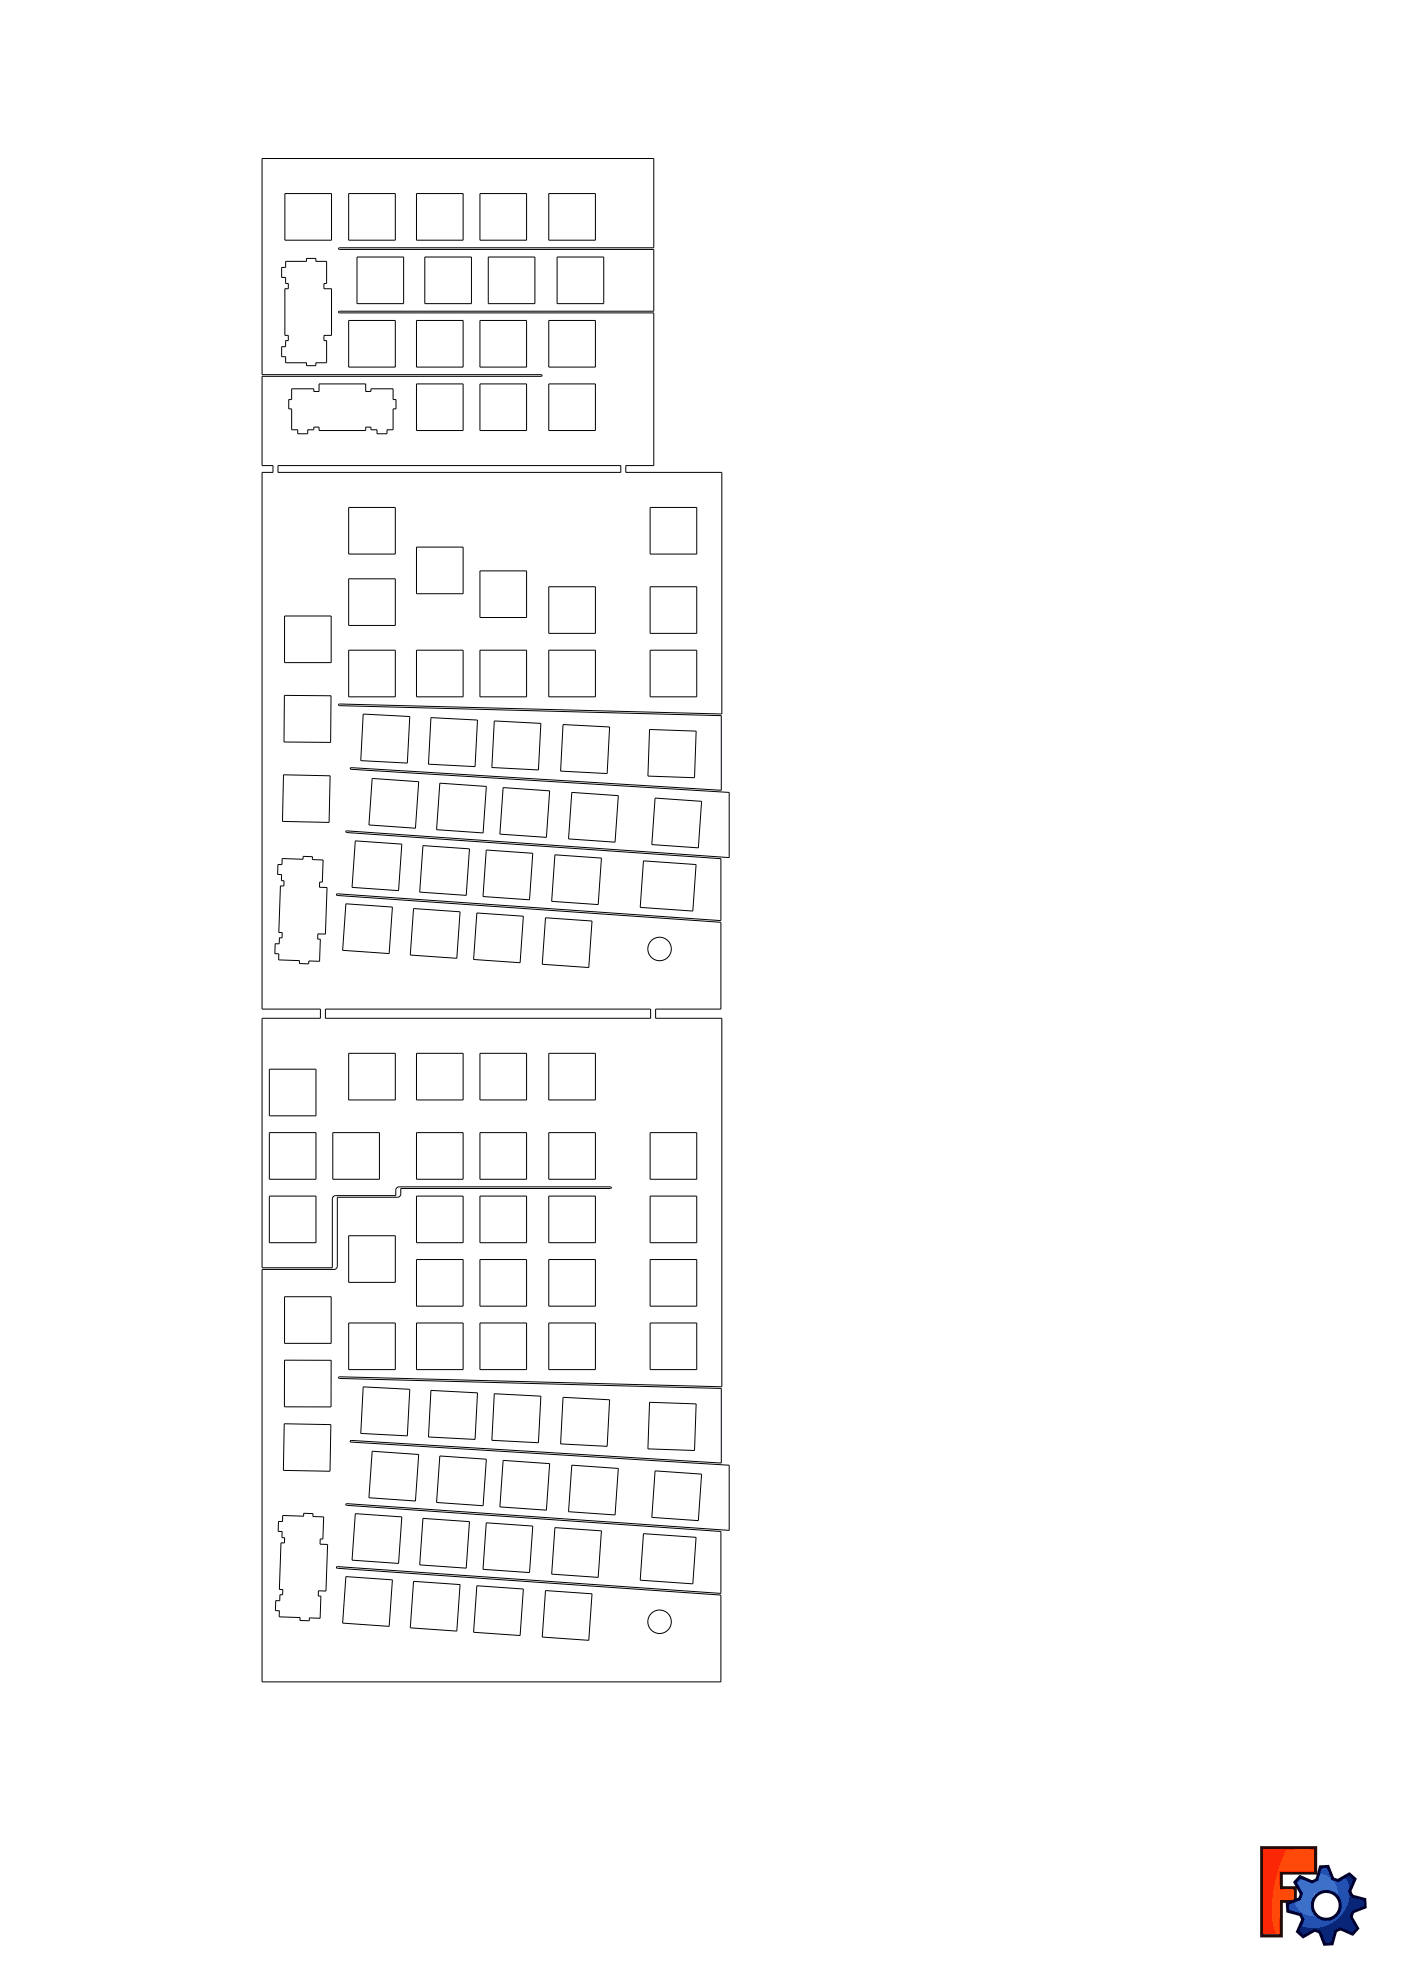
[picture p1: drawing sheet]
<svg xmlns="http://www.w3.org/2000/svg" width="420mm" height="594mm" viewBox="0 0 420 594" stroke-linecap="round" stroke-linejoin="round" font-family="sans-serif">
<g fill="#000">
<path d="M378.4 554.1h16.2v7.6h-10.3v4.4h4.2v4.1h-4.2v10.4h-5.9z" fill-rule="evenodd"/>
<path d="M389.9 562.8l-1.6 1.7 2 3.4-.5 1.5-3.7 1.5 .1 2.3 3.8 1 .7 1.4-1.6 3.7 1.7 1.5 3.5-2 1.5 .6 1.4 3.7 2.3-.2 1-3.8 1.5-.7 3.6 1.6 1.6-1.7-2-3.4 .5-1.6 3.7-1.4-.1-2.3-3.8-1-.7-1.5 1.6-3.6-1.7-1.5-3.5 1.9-1.5-.5-1.4-3.7-2.3 .1-1.1 3.9-1.4 .7zM393.6 571.4a4.2 4.2 0 0 1 8.3 0 4.2 4.2 0 0 1-8.3 0z" fill-rule="evenodd"/>
</g>
<path d="M378.4 554.1h16.2v7.6h-10.3v4.4h4.2v4.1h-4.2v10.4h-5.9z" fill="none" stroke="#370700" stroke-width=".91" stroke-linecap="butt"/>
<g fill="none" stroke="#000137" stroke-width=".91" stroke-linecap="butt">
<path d="M389.9 562.8l3.6 1.6 1.4-.7 1.1-3.9 2.3-.1 1.4 3.7 1.5 .5 3.5-1.9 1.7 1.5-1.6 3.6 .7 1.5 3.8 1 .1 2.3-3.7 1.4-.5 1.6 2 3.4-1.6 1.7-3.6-1.6-1.5 .7-1 3.8-2.3 .2-1.4-3.7-1.5-.6-3.5 2-1.7-1.5 1.6-3.7-.7-1.4-3.8-1-.1-2.3 3.7-1.5 .5-1.5-2-3.4z"/>
<circle cx="397.7" cy="571.4" r="4.2"/>
</g>
<g fill="none" stroke="#000" stroke-width=".3">
<path d="M78.6 47.5h117.5v26.8h-94.3l-.3 .3 .3 .2h94.3v18.5h-94.3l-.3 .3 .3 .2h94.3v45.8h-8.4v2.1h28.8v72.4l-114.7-3-.3 .3 .3 .2 114.5 3v22.4l-111-6.8-.3 .2 .3 .3 113.4 6.9v19.6l-114.7-8-.3 .2 .2 .3 112.3 7.8v18.6l-115-8.1-.3 .3 .2 .2 115.1 8.1v26h-19.6v2.8h19.9v110.5l-114.7-3-.3 .2 .3 .3 114.5 3v22.4l-111-6.8-.3 .2 .3 .3 113.4 6.9v19.5l-114.7-8-.3 .3 .2 .2 112.3 7.9v18.5l-115-8-.3 .2 .2 .3 115.1 8v26.1h-137.6v-123.7h21.6a1 1 0 0 0 1-1v-20.7h18a1 1 0 0 0 1-1v-1.6h62.9l.2-.2-.2-.3h-63.4a1 1 0 0 0-1 1v1.6h-18a1 1 0 0 0-1 1v20.7h-21.1v-74.8h17.5v-2.8h-17.5v-160.9h3.3v-2.1h-3.3v-26.7h83.7l.3-.3-.3-.2h-83.7zM85.4 58h14v14h-14zM104.6 58h14v14h-14zM124.9 58h14v14h-14zM143.9 58h14v14h-14zM164.6 58h14v14h-14zM85.7 78.4h6.2v-.9h2.8v.9h3.3v6.6h-.8v1.6h2.2v14h-2.2v1.5h.8v6.7h-3.3v.9h-2.8v-.9h-6.2v-1.8h-1.2v-3h1.2v-1.9h.8v-1.5h-1.1v-14h1.1v-1.6h-.8v-1.8h-1.2v-3h1.2zM107.1 77.1h13.9v14h-13.9zM127.4 77.1h14v14h-14zM146.4 77.1h14v14h-14zM167.1 77.1h14v14h-14zM104.6 96.1h14v14h-14z"/>
<path d="M124.9 96.1h14v14h-14zM143.9 96.1h14v14h-14zM164.6 96.1h14v14h-14zM87.5 116.6h6.6v.8h1.6v-2.3h14v2.3h1.5v-.8h6.7v3.2h.9v2.8h-.9v6.3h-1.8v1.2h-3v-1.2h-1.9v-.8h-1.5v1h-14v-1h-1.6v.8h-1.8v1.2h-3v-1.2h-1.8v-6.3h-.9v-2.8h.9zM124.9 115.1h14v14h-14zM143.9 115.1h14v14h-14zM164.6 115.1h14v14h-14zM83.4 139.6h102.8v2.1h-102.8zM104.6 152.2h14v14h-14zM195 152.2h14v14h-14zM104.6 173.6h14v14h-14zM124.9 164.1h14v14h-14z"/>
<path d="M143.9 171.2h14v14h-14zM164.6 176h14v13.9h-14zM195 176h14v13.9h-14zM85.3 184.7h14v14h-14zM104.6 195h14v14h-14zM124.9 195h14v14h-14zM143.9 195h14v14h-14zM164.6 195h14v14h-14zM195 195h14v14h-14zM85.3 208.5l14 .2-.1 13.9-14-.1zM108.9 214.1l14 .8-.7 13.9-14-.7zM129.2 215.2l14 .7-.7 14-14-.7z"/>
<path d="M148.2 216.2l14 .7-.7 14-14-.7zM168.9 217.3l13.9 .7-.7 14-14-.8zM194.8 218.8l14 .5-.5 13.9-14-.5zM85 232.4l14 .3-.3 13.9-14-.3zM111.6 233.4l14 1-1 14-14-1zM131.9 234.9l14 .9-1 14-14-1zM150.9 236.2l13.9 1-.9 13.9-14-1zM171.5 237.6l13.9 1-.9 14-14-1zM196.5 239.3l13.9 1-1 14-13.9-1zM84.6 257.5l6.3 .2v-.9l2.8 .1v.9l3.2 .1-.2 6.6h-.8l-.1 1.6 2.3 .1-.5 13.9h-2.3v1.5l.8 .1-.3 6.6-3.2-.1v.9l-2.8-.1v-.9l-6.2-.2v-1.9h-1.2l.1-3h1.2l.1-1.8 .8 .1v-1.6l-1-.1 .5-13.9h1l.1-1.6h-.8l.1-1.8-1.2-.1 .1-3 1.2 .1zM106.6 252.2l13.9 .9-1 14-13.9-1zM126.8 253.6l14 1-1 13.9-13.9-1z"/>
<path d="M145.8 254.9l14 1-1 13.9-13.9-.9zM166.4 256.4l14 .9-1 14-14-1zM193 258.2l15.8 1.1-1 13.9-15.8-1.1zM103.7 271l14 1-1 14-13.9-1zM124 272.5l14 .9-1 14-14-1zM143 273.8l14 1-1 13.9-14-1zM163.6 275.2l13.9 1-.9 14-14-1zM97.6 302.6h97.5v2.8h-97.5zM104.6 315.9h14v14h-14zM124.9 315.9h14v14h-14zM143.9 315.9h14v14h-14zM164.6 315.9h14v14h-14z"/>
<path d="M80.8 339.7h14v13.9h-14zM80.8 320.6h14v14h-14zM99.8 339.7h14v13.9h-14zM124.9 339.7h14v13.9h-14zM143.9 339.7h14v13.9h-14zM164.6 339.7h14v13.9h-14zM195 339.7h14v13.9h-14zM80.8 358.7h14v14h-14zM124.9 358.7h14v14h-14zM143.9 358.7h14v14h-14zM164.6 358.7h14v14h-14zM195 358.7h14v14h-14z"/>
<path d="M104.6 370.6h14v14h-14zM124.9 377.7h14v14h-14zM143.9 377.7h14v14h-14zM164.6 377.7h14v14h-14zM195 377.7h14v14h-14zM85.3 388.9h14v14h-14zM104.6 396.7h14v14h-14zM124.9 396.7h14v14h-14zM143.9 396.7h14v14h-14zM164.6 396.7h14v14h-14zM195 396.7h14v14h-14zM85.3 407.9h14v14h-14z"/>
<path d="M108.9 415.9l14 .7-.7 14-14-.7zM129.2 417l14 .7-.7 14-14-.8zM148.2 418l14 .7-.7 14-14-.8zM168.9 419l13.9 .8-.7 13.9-14-.7zM85.2 427l14 .2-.2 14-14-.2zM111.6 435.2l14 1-1 13.9-14-.9zM131.9 436.6l14 1-1 14-14-1zM150.9 438l13.9 .9-.9 14-14-1zM171.5 439.4l13.9 1-.9 13.9-14-1zM194.8 420.5l14 .5-.5 14-14-.5zM84.8 454.5l6.2 .2 .1-.9 2.8 .1-.1 .9 3.3 .1-.3 6.6h-.8v1.6l2.2 .1-.4 13.9h-2.3l-.1 1.5 .8 .1-.2 6.6-3.2-.1-.1 .9-2.7-.1v-.9l-6.3-.2 .1-1.9h-1.2l.1-3 1.2 .1 .1-1.9 .8 .1v-1.6l-1-.1 .5-13.9h1l.1-1.6h-.8v-1.8l-1.2-.1 .1-2.9h1.2zM106.6 453.9l13.9 1-1 14-13.9-1z"/>
<path d="M126.8 455.3l14 1-1 14-13.9-1zM145.8 456.7l14 .9-1 14-13.9-1zM166.4 458.1l14 1-1 13.9-14-.9zM193 459.9l15.8 1.1-1 14-15.8-1.1zM196.5 441.1l13.9 1-1 13.9-13.9-1zM103.7 472.8l14 1-1 13.9-13.9-.9zM124 474.2l14 1-1 13.9-14-.9zM143 475.5l14 1-1 14-14-1zM163.6 477l13.9 1-.9 13.9-14-1z"/>
<circle cx="197.8" cy="284.6" r="3.5"/>
<circle cx="197.8" cy="486.3" r="3.5"/>
</g>
</svg>
